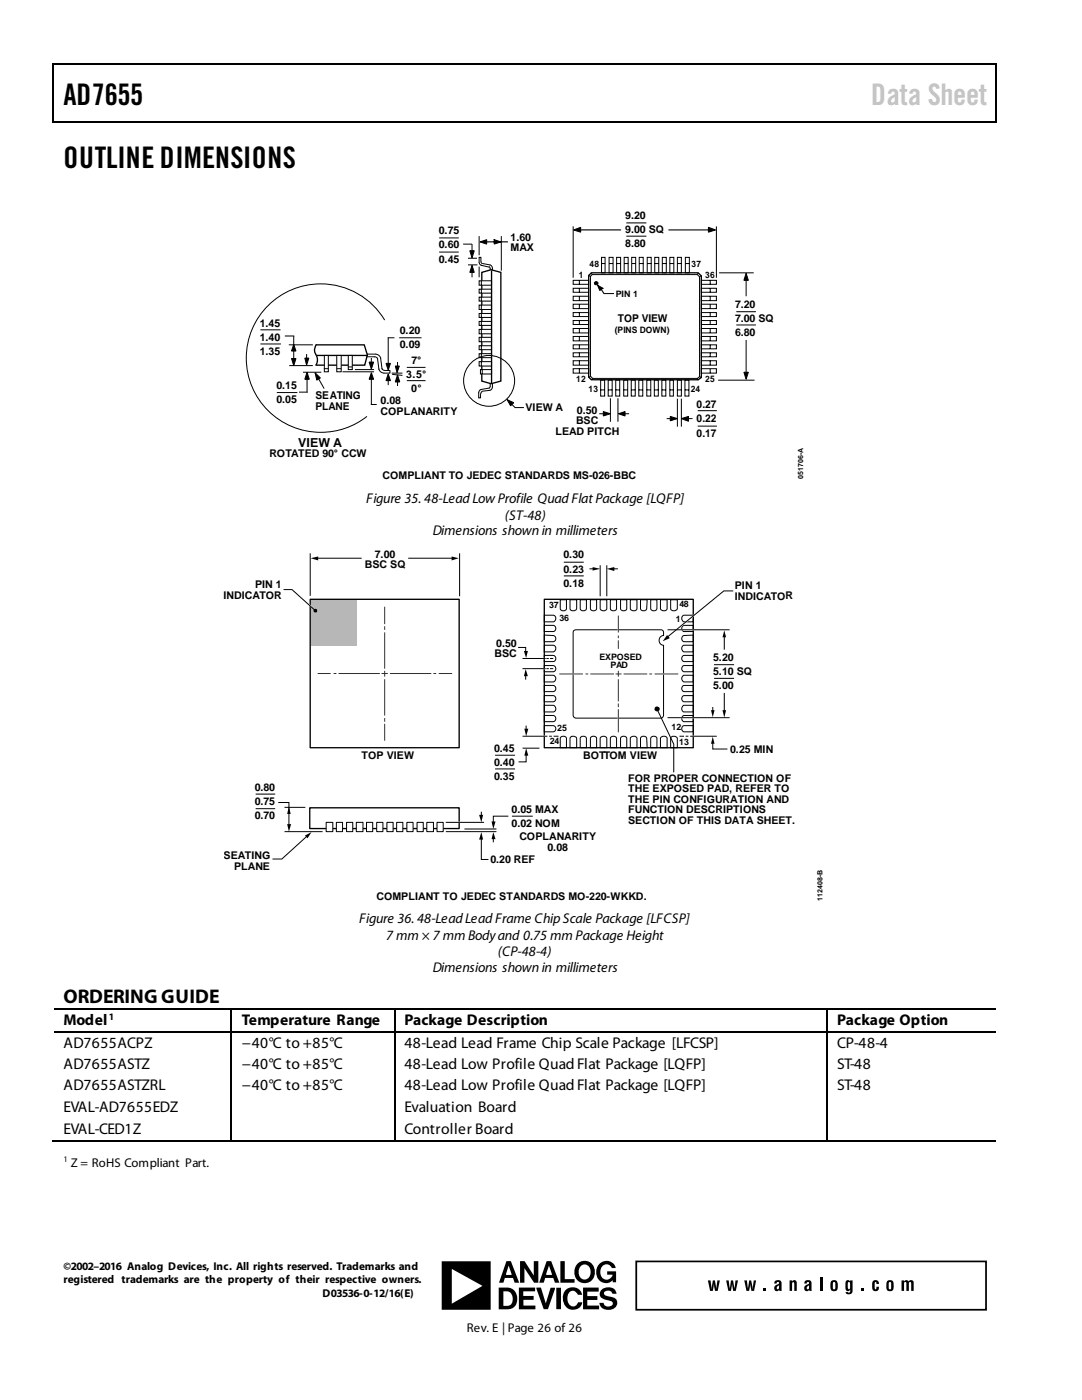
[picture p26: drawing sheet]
<svg xmlns="http://www.w3.org/2000/svg" width="216mm" height="279mm" viewBox="0 0 216 279" stroke-linecap="round" stroke-linejoin="round" font-family="sans-serif">
<defs><g id="words">
<g font-size="5.9">
<text x="12.7" y="20.9">AD7655</text>
<text x="12.7" y="33.6">OUTLINE DIMENSIONS</text>
</g>
<text font-size="5.9" fill="#c1c1c1" x="173.8" y="20.9">Data Sheet</text>
<text font-size="4" x="12.7" y="200.1">ORDERING GUIDE</text>
<g font-size="3.1">
<text x="12.7" y="204.6">Model</text>
<text x="12.7" y="209.1">AD7655ACPZ</text>
<text x="48.3" y="209.1">−40°C to +85°C</text>
<text x="48.3" y="204.6">Temperature Range</text>
<text x="80.7" y="209.1">48-Lead Lead Frame Chip Scale Package [LFCSP]</text>
<text x="80.7" y="204.6">Package Description</text>
<text x="167.1" y="209.1">CP-48-4</text>
<text x="167.1" y="204.6">Package Option</text>
<text x="12.7" y="213.4">AD7655ASTZ</text>
<text x="48.3" y="213.4">−40°C to +85°C</text>
<text x="80.7" y="213.4">48-Lead Low Profile Quad Flat Package [LQFP]</text>
<text x="167.1" y="213.4">ST-48</text>
<text x="12.7" y="217.6">AD7655ASTZRL</text>
<text x="12.7" y="221.8">EVAL-AD7655EDZ</text>
<text x="48.3" y="217.6">−40°C to +85°C</text>
<text x="80.7" y="217.6">48-Lead Low Profile Quad Flat Package [LQFP]</text>
<text x="80.7" y="221.8">Evaluation Board</text>
<text x="167.1" y="217.6">ST-48</text>
<text x="12.7" y="226.3">EVAL-CED1Z</text>
<text x="80.7" y="226.3">Controller Board</text>
</g>
<g font-size="2.8">
<text x="73.1" y="100.5">Figure 35. 48-LeadLow Profile Quad FlatPackage [LQFP]</text>
<text x="86.4" y="106.7">Dimensions shown in millimeters</text>
<text x="100.8" y="103.9">(ST-48)</text>
<text x="71.7" y="184.3">Figure 36. 48-LeadLeadFrame Chip Scale Package [LFCSP]</text>
<text x="77" y="187.7">7 mm × 7 mm Bodyand 0.75 mm Package Height</text>
<text x="99.3" y="190.8">(CP-48-4)</text>
<text x="86.4" y="193.9">Dimensions shown in millimeters</text>
</g>
<g font-size="2.5">
<text x="59.5" y="89.1">VIEW A</text>
<text x="14.1" y="232.8">Z = RoHS Compliant Part.</text>
<text x="93.1" y="265.9">Rev. E | Page 26 of 26</text>
</g>
<g font-size="2.3">
<text x="12.7" y="253.4">©2002–2016 Analog Devices, Inc. All rights reserved. Trademarks and</text>
<text x="12.7" y="256">registered trademarks are the property of their respective owners.</text>
<text x="64.3" y="258.8">D03536-0-12/16(E)</text>
</g>
<g font-size="2.1">
<text x="87.6" y="46.7">0.75</text>
<text x="124.8" y="46.5">9.00 SQ</text>
<text x="124.8" y="43.7">9.20</text>
<text x="87.6" y="49.6">0.60</text>
<text x="87.6" y="52.4">0.45</text>
<text x="101.9" y="48">1.60</text>
<text x="101.9" y="50.2">MAX</text>
<text x="124.8" y="49.4">8.80</text>
<text x="51.8" y="65.2">1.45</text>
<text x="123.3" y="64.2">TOP VIEW</text>
<text x="146.7" y="64.3">7.00 SQ</text>
<text x="146.7" y="61.5">7.20</text>
<text x="51.8" y="68">1.40</text>
<text x="51.8" y="70.8">1.35</text>
<text x="79.8" y="66.7">0.20</text>
<text x="79.8" y="69.5">0.09</text>
<text x="146.7" y="67.1">6.80</text>
<text x="55.1" y="77.7">0.15</text>
<text x="81.1" y="75.4">3.5°</text>
<text x="82.1" y="72.6">7°</text>
<text x="55.1" y="80.5">0.05</text>
<text x="63" y="79.6">SEATING</text>
<text x="63" y="81.8">PLANE</text>
<text x="76" y="80.7">0.08</text>
<text x="76" y="82.8">COPLANARITY</text>
<text x="82" y="78.2">0°</text>
<text x="104.9" y="82">VIEW A</text>
<text x="115.1" y="82.6">0.50</text>
<text x="139" y="81.5">0.27</text>
<text x="110.8" y="86.8">LEAD PITCH</text>
<text x="114.9" y="84.7">BSC</text>
<text x="139" y="84.3">0.22</text>
<text x="139" y="87.1">0.17</text>
<text x="53.8" y="91.3">ROTATED 90° CCW</text>
<text x="76.4" y="95.5">COMPLIANT TO JEDEC STANDARDS MS-026-BBC</text>
<text x="72.8" y="113.4">BSC SQ</text>
<text x="74.8" y="111.3">7.00</text>
<text x="112.4" y="111.5">0.30</text>
<text x="44.6" y="119.5">INDICATOR</text>
<text x="50.9" y="117.4">PIN 1</text>
<text x="112.4" y="114.3">0.23</text>
<text x="112.4" y="117.1">0.18</text>
<text x="146.6" y="117.6">PIN 1</text>
<text x="146.6" y="119.7">INDICATOR</text>
<text x="98.7" y="131.2">BSC</text>
<text x="99" y="129.1">0.50</text>
<text x="142.3" y="131.9">5.20</text>
<text x="142.3" y="134.7">5.10 SQ</text>
<text x="142.3" y="137.6">5.00</text>
<text x="72.1" y="151.4">TOP VIEW</text>
<text x="98.6" y="150">0.45</text>
<text x="98.6" y="152.8">0.40</text>
<text x="98.6" y="155.7">0.35</text>
<text x="116.4" y="151.5">BOTTOM VIEW</text>
<text x="125.4" y="156">FOR PROPER CONNECTION OF</text>
<text x="145.7" y="150.3">0.25 MIN</text>
<text x="50.8" y="157.9">0.80</text>
<text x="50.8" y="160.7">0.75</text>
<text x="125.4" y="158.1">THE EXPOSED PAD, REFER TO</text>
<text x="125.4" y="160.2">THE PIN CONFIGURATION AND</text>
<text x="50.8" y="163.5">0.70</text>
<text x="102.1" y="162.2">0.05 MAX</text>
<text x="102.1" y="165">0.02 NOM</text>
<text x="103.6" y="167.7">COPLANARITY</text>
<text x="125.4" y="162.3">FUNCTION DESCRIPTIONS</text>
<text x="125.4" y="164.4">SECTION OF THIS DATA SHEET.</text>
<text x="44.6" y="171.5">SEATING</text>
<text x="46.7" y="173.6">PLANE</text>
<text x="97.9" y="172.2">0.20 REF</text>
<text x="109.2" y="169.8">0.08</text>
<text x="75.1" y="179.7">COMPLIANT TO JEDEC STANDARDS MO-220-WKKD.</text>
</g>
<text font-size="2" x="21.7" y="203.5">1</text>
<g font-size="1.8">
<text x="117.6" y="53.3">48</text>
<text x="138" y="53.2">37</text>
<text x="115.5" y="55.5">1</text>
<text x="122.9" y="59.2">PIN 1</text>
<text x="140.7" y="55.4">36</text>
<text x="122.7" y="66.5">(PINS DOWN)</text>
<text x="115" y="76.3">12</text>
<text x="140.7" y="76.2">25</text>
<text x="117.4" y="78.3">13</text>
<text x="137.8" y="78.3">24</text>
<text x="109.6" y="121.3">37</text>
<text x="111.6" y="123.9">36</text>
<text x="134.9" y="124.1">1</text>
<text x="135.6" y="121.2">48</text>
<text x="119.6" y="131.7">EXPOSED</text>
<text x="121.8" y="133.3">PAD</text>
<text x="109.7" y="148.5">24</text>
<text x="111.2" y="145.9">25</text>
<text x="134" y="145.8">12</text>
<text x="135.5" y="148.6">13</text>
</g>
<text font-size="1.7" x="12.7" y="232">1</text>
<g font-size="1.4">
<text x="160.2" y="95.6" transform="rotate(-90 160.2 95.6)">051706-A</text>
<text x="164.1" y="179.9" transform="rotate(-90 164.1 179.9)">112408-B</text>
</g>
</g></defs>
<g fill="#000">
<path d="M10.4 12.7h.3v1.1h-.3zM10.4 12.7h.3v.3h-.3zM133.5 12.7h.3v.3h-.3zM198.7 12.7h.3v1.1h-.3zM198.7 12.7h.3v.3h-.3zM10.4 24.3h.3v.3h-.3zM133.2 24.3h.3v.3h-.3zM198.7 24.3h.3v.3h-.3zM114.5 45.9l1.4-.5v.9zM141.4 45.4l1.4 .5-1.4 .4zM148.9 54.5l.4 1.4h-.9zM148.4 74.3h.9l-.4 1.4z"/>
<path d="M120.4 82.1l1.4 .5-1.4 .4zM123.4 82.6l1.3-.5v.9zM133.7 83.1l1.5 .4-1.5 .5zM136 83.5l1.4-.4v1z"/>
</g>
<path d="M10.6 13.8v10.5M10.7 12.8h122.8M133.8 12.8h64.9M198.8 13.8v10.5M10.7 24.4h188" fill="none" stroke="#000" stroke-width=".28"/>
<g fill="none" stroke="#000" stroke-width=".2">
<path d="M100 47.2v6.7M114.4 45.3v10M114.4 59.1h3.1v.9h-3.1zM114.4 57.5h3.1v.8h-3.1zM114.4 55.9h3.1v.8h-3.1zM114.5 45.9l1.4-.5v.9zM115.6 59.1v.8M115.6 57.5v.8M115.6 55.9v.8M115.7 45.9h8.1M120 51.4h.7v3h-.7zM120 52.6h.7"/>
<path d="M121.5 51.4h.8v3h-.8zM121.5 52.6h.8M123 51.4h.8v3h-.8zM123 52.6h.8M124.5 51.4h.8v3h-.8zM124.5 52.6h.8M126 51.4h.8v3h-.8zM126.1 52.6h.7M127.6 51.4h.7v3h-.7zM127.6 52.6h.7M129.1 51.4h.8v3h-.8zM129.1 52.6h.8"/>
<path d="M130.6 51.4h.8v3h-.8zM130.6 52.6h.8M132.2 51.4h.8v3h-.8zM132.2 52.6h.8M133.7 51.4h.8v3h-.8zM133.7 52.6h.8M135.2 51.4h.8v3h-.8zM135.3 52.6h.7M136.8 51.4h.8v3h-.8zM136.8 52.6h.8M139.9 59.1h3.1v.9h-3.1zM139.9 57.5h3.1v.8h-3.1z"/>
<path d="M139.9 55.9h3.1v.8h-3.1zM141.4 45.4l1.4 .5-1.4 .4zM141.7 59.1v.9M141.7 57.5v.8M141.7 55.9v.8M143 45.3v10M143.5 54.4h6.9M148.9 54.5l.4 1.4h-.9zM96.2 78.2l-.2 .4M97.8 77l-.1 .4-1.7 .3a.69 .69 0 0 0-.5 .7M98.3 77.1a.71 .71 0 0 1-.6 .8l-1.5 .2M114.4 73.6h3.1v.9h-3.1z"/>
<path d="M114.4 70.4h3.1v.8h-3.1zM114.4 67.1h3.1v.9h-3.1zM114.4 72h3.1v.9h-3.1zM114.4 68.8h3.1v.8h-3.1zM114.4 65.6h3.1v.8h-3.1zM114.4 64h3.1v.8h-3.1zM114.4 62.4h3.1v.8h-3.1zM114.4 60.7h3.1v.9h-3.1zM115.6 73.6v.9M115.6 70.4v.8M115.6 67.1v.9M115.6 72v.8"/>
<path d="M115.6 68.8v.8M115.6 65.6v.8M115.6 64v.8M115.6 62.4v.8M115.6 60.7v.9M119.9 75.9h.7v3.1h-.7zM119.9 77.8h.7M121.4 75.9h.8v3.1h-.8zM121.4 77.8h.8M121.8 79.6v4.5M122.9 75.9h.8v3.1h-.8zM122.9 77.8h.8"/>
<path d="M123.3 79.6v4.5M124.5 75.9h.8v3.1h-.8zM124.5 77.8h.7M126 75.9h.8v3.1h-.8zM126 77.8h.8M127.5 75.9h.8v3.1h-.8zM127.5 77.8h.8M129.1 75.9h.8v3.1h-.8zM129.1 77.8h.7M130.6 75.9h.8v3.1h-.8zM130.6 77.8h.8M132.1 75.9h.8v3.1h-.8z"/>
<path d="M132.1 77.8h.8M133.7 75.9h.7v3.1h-.7zM133.7 77.8h.7M135.2 79.7v5.3M135.2 75.9h.8v3.1h-.8zM135.2 77.8h.8M136 79.7v5.3M136.7 75.9h.8v3.1h-.8zM136.7 77.8h.8M139.9 73.6h3.1v.9h-3.1zM139.9 70.4h3.1v.8h-3.1zM139.9 67.1h3.1v.9h-3.1z"/>
<path d="M139.9 72h3.1v.9h-3.1zM139.9 68.8h3.1v.8h-3.1zM139.9 65.6h3.1v.8h-3.1zM139.9 64h3.1v.8h-3.1zM139.9 62.4h3.1v.8h-3.1zM139.9 60.7h3.1v.9h-3.1zM141.7 73.7v.8M141.7 70.4v.8M141.7 67.2v.8M141.7 72v.9M141.7 68.8v.8M141.7 65.6v.8"/>
<path d="M141.7 64v.8M141.7 62.4v.8M141.7 60.8v.8M143.3 75.9h7.3M148.4 74.3h.9l-.4 1.4zM148.9 67.9v6.7M119.7 82.6h1.4M120.4 82.1l1.4 .5-1.4 .4zM123.4 82.6l1.3-.5v.9zM124.1 82.6h1.3M133.1 83.5h1.4M133.7 83.1l1.5 .4-1.5 .5z"/>
<path d="M136 83.5l1.4-.4v1zM136.7 83.5h1.4M139.3 82h3.7M139.3 85h3.7"/>
</g>
<path d="M95.5 78.4l.4 .2v.8h-.4z" fill-rule="evenodd" fill="#fff"/>
<path d="M95.6 52.3l.1 .3 .4 .3M96 52.2l.2 .4M96 52.9l1.6 .4M96.3 52.6l1.4 .3a.71 .71 0 0 1 .6 .8M97.6 53.2l.2 .5M95.5 78.4v1h.4v-.8M97.8 76.5v.5M98.3 76.5v.7" fill="none" stroke="#000" stroke-width=".2"/>
<path d="M95.6 51.4h.4v.8l-.4 .1z" fill-rule="evenodd" fill="#fff"/>
<path d="M96 52.2v-.8h-.4v.9M97.8 53.7v.6M98.3 53.6v.7" fill="none" stroke="#000" stroke-width=".2"/>
<path d="M96.1 54.4l1.9-.6 1.9 .6v21.7l-1.9 .5-1.9-.5z" fill="#fff"/>
<path d="M96.1 54.4l1.9-.6 1.9 .6v21.7l-1.9 .5-1.9-.5z" fill="none" stroke="#000" stroke-width=".27"/>
<path d="M95.9 73.8v.8h2.2v-.8zM96.2 73.8v.8z" fill="#fff"/>
<path d="M95.9 73.8h2.2v.8h-2.2zM96.2 73.8v.8" fill="none" stroke="#000" stroke-width=".2"/>
<path d="M95.6 56v.9h2.5v-.9zM96 56.1v.8z" fill="#fff"/>
<path d="M95.6 56h2.5v.9h-2.5zM96 56.1v.8" fill="none" stroke="#000" stroke-width=".2"/>
<path d="M95.6 57.7v.8h2.5v-.8zM96 57.7v.8z" fill="#fff"/>
<path d="M95.6 57.7h2.5v.8h-2.5zM96 57.7v.8" fill="none" stroke="#000" stroke-width=".2"/>
<path d="M95.6 60.9v.9h2.5v-.9zM96 60.9v.9z" fill="#fff"/>
<path d="M95.6 60.9h2.5v.9h-2.5zM96 60.9v.9" fill="none" stroke="#000" stroke-width=".2"/>
<path d="M95.6 64.1v.8h2.5v-.8zM96 64.1v.8z" fill="#fff"/>
<path d="M95.6 64.1h2.5v.8h-2.5zM96 64.1v.8" fill="none" stroke="#000" stroke-width=".2"/>
<path d="M95.6 59.3v.8h2.5v-.8zM96 59.3v.8z" fill="#fff"/>
<path d="M95.6 59.3h2.5v.8h-2.5zM96 59.3v.8" fill="none" stroke="#000" stroke-width=".2"/>
<path d="M95.6 62.6v.8h2.5v-.8zM96 62.6v.8z" fill="#fff"/>
<path d="M95.6 62.6h2.5v.8h-2.5zM96 62.6v.8" fill="none" stroke="#000" stroke-width=".2"/>
<path d="M95.6 65.7v.9h2.5v-.9zM96 65.7v.8z" fill="#fff"/>
<path d="M95.6 65.7h2.5v.9h-2.5zM96 65.7v.8" fill="none" stroke="#000" stroke-width=".2"/>
<path d="M95.6 67.3v.9h2.5v-.9zM96 67.4v.8z" fill="#fff"/>
<path d="M95.6 67.3h2.5v.9h-2.5zM96 67.4v.8" fill="none" stroke="#000" stroke-width=".2"/>
<path d="M95.6 69v.8h2.5v-.8zM96 69v.8z" fill="#fff"/>
<path d="M95.6 69h2.5v.8h-2.5zM96 69v.8" fill="none" stroke="#000" stroke-width=".2"/>
<path d="M95.6 70.6v.8h2.5v-.8zM96 70.6v.8z" fill="#fff"/>
<path d="M95.6 70.6h2.5v.8h-2.5zM96 70.6v.8" fill="none" stroke="#000" stroke-width=".2"/>
<path d="M95.6 72.2v.9h2.5v-.9zM96 72.2v.8z" fill="#fff"/>
<g fill="none" stroke="#000" stroke-width=".2">
<path d="M87.7 47.5h3.7M87.7 50.3h3.7M92.5 48.7h1.6M93.5 51.5h1.6M93.5 52.9h1.7M93.7 50h.9l-.4 1.5zM94.2 48.8v1.9M94.2 53.8v1.4M94.2 52.9l.4 1.5h-.9zM95.6 53.3v1.9M95.6 47.2v3.6M95.8 48.3l1.3-.5v.9z"/>
<path d="M96.5 48.3h4.8M98.6 47.8l1.3 .5-1.3 .4zM119.2 56.9l1.1 .6-.6 .5zM119.8 57.4l.7 1.1M120.6 58.6h1.8M52.1 65.8h3.8M52.1 68.6h3.9M74.6 71.2a.58 .58 0 0 1 .7 .4l.3 2.1M74.9 70.7a1.06 1.06 0 0 1 1.1 .9l.2 2M75.6 73.6a1.06 1.06 0 0 0 1.1 .9M76.2 73.5a.58 .58 0 0 0 .7 .4M79.8 67.4h4.2"/>
<path d="M95.6 72.2h2.5v.9h-2.5zM96 72.2v.8M101.2 79.8l1.3 .6-.6 .6zM102 80.5l.8 .8h1.7"/>
<circle cx="119" cy="56.5" r=".34"/>
<circle cx="97.6" cy="76" r="5.1"/>
</g>
<path d="M98.1 54.1v22.3" fill="none" stroke="#000" stroke-width=".27"/>
<g fill="#000">
<path d="M94.2 52.9l.4 1.5h-.9zM93.7 50h.9l-.4 1.5zM95.8 48.3l1.3-.5v.9zM120.6 58.6h1.8zM101.2 79.8l1.3 .6-.6 .6z"/>
<path d="M98.6 47.8l1.3 .5-1.3 .4zM96.5 48.3h4.8z"/>
<path d="M119.2 56.9l.5 1.1 .6-.5zM119.8 57.4l.7 1.1z"/>
<circle cx="119" cy="56.5" r=".34"/>
</g>
<path d="M76.9 73.9h.9v.6h-1.1z" fill-rule="evenodd" fill="#fff"/>
<g fill="none" stroke="#000" stroke-width=".2">
<path d="M55.3 78.3h3.9M56.9 67.1h1.7M57.7 68.8h4.6M57.8 73h4.5M58.2 71.6h.9l-.5 1.4zM58.6 67.1v5.2M58.6 68.7l.5 1.4h-.9zM60.6 74.3h3.4M60.8 71.5h.8l-.4 1.4zM61.2 70.8v1.4M61.3 74.3l.4 1.4h-.9zM61.3 75.6v2.7h-1.5"/>
<path d="M62.9 74.4l1 1-.7 .5zM63.5 75.4l1.1 2.1M68.4 74.2h6.1M70.9 73.8h3.6M73.2 71.2h1.4M73.3 70.7h1.6M73.7 72.3h.8l-.4 1.4zM74.1 71.6v1.3M74.1 74.4l.4 1.3h-.8zM74.1 75.3v5.3M76.9 73.9h.9v.6h-1.1M77 72.5h.9l-.4 1.3z"/>
<path d="M77.5 75.4v1.4M77.5 74.6l.4 1.4h-.9zM77.5 67.4h1.1M77.5 67.5v5.3M81.3 76h3.5M81.3 73.3h3.5M74.1 80.7h1"/>
</g>
<path d="M63 68.8h9.7l.6 2-.5 2.1h-9.9M63.2 70.9h10" fill="none" stroke="#000" stroke-width=".27"/>
<path d="M58.6 68.7l.5 1.4h-.9zM58.2 71.6h.9l-.5 1.4zM61.3 74.3l.4 1.4h-.9zM60.8 71.5h.8l-.4 1.4zM62.9 74.4l1 1-.7 .5zM73.7 72.3h.8l-.4 1.4zM74.1 74.4l.4 1.3h-.8zM77.5 74.6l.4 1.4h-.9zM77 72.5h.9l-.4 1.3z" fill="#000"/>
<path d="M67.2 70.9h.9v3.3h-.9z" fill="#fff" stroke="#000" stroke-width=".2"/>
<path d="M67.3 73.6h.7" fill="none" stroke="#000" stroke-width=".2"/>
<path d="M69.5 70.9h.8v2.9h-.8z" fill="#fff" stroke="#000" stroke-width=".2"/>
<path d="M69.4 73.2h.9" fill="none" stroke="#000" stroke-width=".2"/>
<path d="M64.7 70.9h.8v3.3h-.8z" fill="#fff" stroke="#000" stroke-width=".2"/>
<g fill="none" stroke="#000" stroke-width=".2">
<path d="M117.5 55l.3 .2M117.8 55.2l.4-.4h20.9l.5 .4v20l-.5 .3h-20.8l-.5-.4zM118 54.5l.2 .3M125.1 44.5h3.8M125.1 47.1h3.8M133.5 45.9h8.1M139.3 54.4l-.2 .4M139.9 55l-.3 .2M148.9 55.7v3.4M64.7 73.6h.7M76.8 63.9a14.8 14.8 0 0 0-21-4.8 14.8 14.8 0 0 0-3.8 21.1 14.8 14.8 0 0 0 21.2 2.9M78.3 74.5h1.9"/>
<path d="M78.3 74.7l1.9 .2M78.9 73.1h.8l-.5 1.3zM79.3 75.8v1.1M79.3 74.8l.5 1.4h-.9zM79.3 72.3v1.4M117.8 75.1l-.3 .2M118.3 75.5l-.3 .3M139.1 75.5l.2 .4M139.6 75.2l.3 .1M147 62.2h3.7M147 64.9h3.7M131.1 141.5l3.3 7v5.6"/>
</g>
<path d="M117.5 55l.5-.6h21.3l.6 .7v20.2l-.6 .5h-21.3l-.5-.5zM63.1 68.7a2.14 2.14 0 0 0 .2 2.6 1.9 1.9 0 0 1-.3 1.6" fill="none" stroke="#000" stroke-width=".27"/>
<path d="M78.9 73.1h.8l-.5 1.3z" fill="#000"/>
<g fill="#000">
<path d="M79.3 74.8l.5 1.4h-.9z"/>
<circle cx="131.1" cy="141.5" r=".51"/>
</g>
<path d="M62.1 119.8h9.1v9.1h-9.1z" fill="#b5b7b9"/>
<path d="M108.6 119.6h29.7v29.6h-29.7zM61.8 161.2h29.8v4.2h-29.8z" fill="none" stroke="#000" stroke-width=".26"/>
<g fill="none" stroke="#000" stroke-width=".2">
<path d="M61.9 110.5v8.3M91.7 110.5v8.4M111.8 119.7h1.2v1.8a.66 .66 0 0 1-.6 .4 .66 .66 0 0 1-.6-.4zM113.7 119.7h1.4v1.8a.72 .72 0 0 1-.7 .4 .72 .72 0 0 1-.7-.4zM115.8 119.7h1.2v1.8a.66 .66 0 0 1-.6 .4 .66 .66 0 0 1-.6-.4zM117.8 119.7h1.2v1.8a.66 .66 0 0 1-.6 .4 .66 .66 0 0 1-.6-.4zM119.8 119.7h1.3v1.8a.72 .72 0 0 1-.7 .4 .72 .72 0 0 1-.6-.4zM121.8 119.7h1.2v1.8a.66 .66 0 0 1-.6 .4 .66 .66 0 0 1-.6-.4zM123.8 119.7h1.3v1.8a.66 .66 0 0 1-.7 .4 .66 .66 0 0 1-.6-.4zM125.8 119.7h1.3v1.8a.72 .72 0 0 1-.7 .4 .72 .72 0 0 1-.6-.4zM127.8 119.7h1.3l-.1 1.8a.66 .66 0 0 1-.6 .4 .66 .66 0 0 1-.6-.4zM129.8 119.7h1.3v1.8a.66 .66 0 0 1-.6 .4 .66 .66 0 0 1-.7-.4z"/>
<path d="M131.8 119.7h1.3v1.8a.72 .72 0 0 1-.7 .4 .72 .72 0 0 1-.6-.4zM133.8 119.7h1.3v1.8a.72 .72 0 0 1-.6 .4 .72 .72 0 0 1-.7-.4zM108.6 138.8h1.8a.62 .62 0 0 1 .5 .6 .62 .62 0 0 1-.5 .7h-1.8zM108.6 136.8h1.8a.62 .62 0 0 1 .5 .6 .62 .62 0 0 1-.5 .6h-1.8zM108.6 134.8h1.8a.68 .68 0 0 1 .5 .6 .68 .68 0 0 1-.5 .7h-1.8zM108.6 132.8h1.8a.62 .62 0 0 1 .5 .6 .62 .62 0 0 1-.5 .7h-1.8zM108.6 130.8h1.8a.62 .62 0 0 1 .5 .6 .62 .62 0 0 1-.5 .6h-1.8zM108.6 128.8h1.8a.68 .68 0 0 1 .5 .6 .68 .68 0 0 1-.5 .7h-1.8zM108.6 126.7l1.8 .1a.62 .62 0 0 1 .5 .7 .62 .62 0 0 1-.5 .6h-1.8zM108.6 124.8h1.8a.62 .62 0 0 1 .5 .6 .62 .62 0 0 1-.5 .6h-1.8zM108.6 122.8h1.8a.68 .68 0 0 1 .5 .6 .68 .68 0 0 1-.5 .7h-1.8zM133.2 125.7h12.4"/>
<path d="M136.3 138.9l2-.1v1.3h-1.8a.66 .66 0 0 1-.2-1.2zM136.3 136.9l2-.1v1.2h-1.8a.66 .66 0 0 1-.2-1.1zM136.3 134.9l2-.1v1.3h-1.8a.74 .74 0 0 1-.2-1.2zM136.3 132.9l2-.1v1.3h-1.8a.66 .66 0 0 1-.2-1.2zM136.3 130.9l2-.1v1.2h-1.8a.66 .66 0 0 1-.2-1.1zM136.3 128.9l2-.1v1.3h-1.8a.75 .75 0 0 1-.2-1.2zM136.3 126.9l2-.2v1.4h-1.8a.66 .66 0 0 1-.2-1.2zM136.3 124.9l2-.1v1.2h-1.8a.66 .66 0 0 1-.2-1.1zM136.3 122.9l2-.1v1.3h-1.8a.75 .75 0 0 1-.2-1.2zM142.5 132.7h4M142.5 135.4h4M98.8 150.7h4"/>
<path d="M98.8 153.5h4M108.6 144.8h1.8a.62 .62 0 0 1 .5 .6 .62 .62 0 0 1-.5 .7h-1.8zM108.6 142.8h1.8a.62 .62 0 0 1 .5 .6 .62 .62 0 0 1-.5 .6h-1.8zM108.6 140.8h1.8a.68 .68 0 0 1 .5 .6 .68 .68 0 0 1-.5 .7h-1.8zM111.9 147.1a.71 .71 0 0 1 1.1 .3v1.8h-1.2zM113.8 147.1a.77 .77 0 0 1 1.3 .3v1.8h-1.4zM115.9 147.1a.71 .71 0 0 1 1.1 .3v1.8h-1.2zM117.9 147.1a.71 .71 0 0 1 1.1 .3v1.8h-1.2zM119.8 147.2l.2-.1a.76 .76 0 0 1 1.1 .3v1.8h-1.3zM121.9 147.1a.71 .71 0 0 1 1.1 .3v1.8h-1.2zM123.9 147.1a.71 .71 0 0 1 1.2 .3v1.8h-1.3zM125.8 147.2l.2-.1a.76 .76 0 0 1 1.1 .3v1.8h-1.3z"/>
<path d="M127.9 147.1a.71 .71 0 0 1 1.1 .3l.1 1.8h-1.3zM129.9 147.1a.71 .71 0 0 1 1.2 .3v1.8h-1.3zM131.8 147.2l.2-.1a.76 .76 0 0 1 1.1 .3v1.8h-1.3zM133.2 143.2h12.4M133.9 147.1a.77 .77 0 0 1 1.2 .3v1.8h-1.3zM136.3 144.9l2-.1v1.3h-1.8a.66 .66 0 0 1-.2-1.2zM136.3 142.9l2-.1v1.2h-1.8a.66 .66 0 0 1-.2-1.1zM136.3 140.9l2-.1v1.3h-1.8a.7 .7 0 0 1-.2-1.2z"/>
</g>
<path d="M135.8 125.7h2.7M135.8 143.2h2.9" fill="none" stroke="#fff" stroke-width=".26"/>
<g fill="#fff" stroke="#000" stroke-width=".2">
<path d="M65.1 164.1h1.3v1.9h-1.3z"/>
<path d="M67.1 164.1h1.3v1.9h-1.3z"/>
<path d="M69.2 164.1h1.2v1.9h-1.2z"/>
<path d="M71.1 164.1h1.3v1.9h-1.3z"/>
<path d="M73.1 164.1h1.3v1.9h-1.3z"/>
<path d="M75.2 164.1h1.2v1.9h-1.2z"/>
<path d="M77.2 164.1h1.2v1.9h-1.2z"/>
<path d="M79.1 164.1h1.3v1.9h-1.3z"/>
<path d="M81.2 164.1h1.2v1.9h-1.2z"/>
<path d="M83.2 164.1h1.3v1.9h-1.3z"/>
<path d="M85.2 164.1h1.3v1.9h-1.3z"/>
<path d="M87.2 164.1h1.2v1.9h-1.2z"/>
</g>
<g fill="none" stroke="#000" stroke-width=".2">
<path d="M56.6 117.7h1.7l4.7 4.2M63.2 111.4h9M81.4 111.4h9M112.5 112.2h4M112.5 114.9h4M117.6 113.5h1M119.8 112.9v6M121.1 112.9v6M122.3 113.5h1M146.3 117.9h-1.9l-11.3 9.3M103.4 129.2h1.5v1M104.4 131.4h4.4"/>
<path d="M104.4 133.4h4.4M104.9 134.7v.9M109.1 131.4h.3M109.1 133.4h.3M109.8 131.4h.5M109.8 133.4h.5M114.5 125.8l.5-.1h16.9l.4 .2 .1 .9a.97 .97 0 0 0-.9 1 .97 .97 0 0 0 .9 1v13.9l-.3 .5-17.1 .1a.6 .6 0 0 1-.6-.6v-16.5zM144.5 126.9v2.8M144.5 138.3v3.7M51 158.5h3.9M104.3 146.9h4.9M104.3 149.3h3.3"/>
<path d="M105 150.5v1.5h-1.5M105 144.8v.9M109.6 146.9h.5M110.5 146.9h.9M135.6 146.9h.9M136.8 146.9h.6M137.7 146.9h5.3M142.2 141.2v.8M142.2 148.2v1.3h2.9M51 161.4h3.9M55.5 160.2h2.2v2.1M56.8 166h7.6"/>
<path d="M56.8 161.1h4.1M57.7 162.2v2.5M61.3 166.9l-5.1 4.5h-1.8M89 166h10.1M89.1 164.1h7.4M92.8 165.4h6.2M96 167.3v4.2h1.5M96 162.1v.8M98.4 167.2v.8M101.4 162.9h-3v1.3M102.1 162.9h4.2"/>
</g>
<g fill="#000">
<path d="M62 111.4l1.5-.3v.7zM90.1 111.1l1.4 .3-1.4 .4zM118.3 113.2l1.5 .3-1.5 .4zM121.1 113.5l1.5-.3v.8zM104.5 129.9h.8l-.3 1.4zM104.9 133.5l.4 1.4h-.8zM133.1 126.7l.5 .7-1.4 .6zM144.5 125.8l.4 1.4h-.7zM104.6 145.4h.8l-.4 1.5zM105 149.3l.4 1.5h-.8zM141.9 141.7h.7l-.4 1.4zM142.2 147l.4 1.4h-.7z"/>
<path d="M144.2 141.7h.7l-.4 1.5zM57.3 164.5h.8l-.4 1.5zM57.7 160.9l.3 1.5h-.7zM60.8 166.8l1.4-.7-.8 1.2zM95.6 162.6h.8l-.4 1.5zM96 166.1l.4 1.5h-.8zM98.1 163.9h.8l-.5 1.5zM98.4 166.1l.5 1.4h-.8zM46 201.2h.3v.3h-.3zM46 205.7h.3v.3h-.3zM78.7 201.2h.3v.3h-.3zM78.7 205.7h.3v.3h-.3z"/>
<path d="M164.8 201.2h.3v.3h-.3zM164.8 205.7h.3v.3h-.3zM46 227.5h.3v.3h-.3zM78.7 227.5h.3v.3h-.3zM164.8 227.5h.3v.3h-.3zM141.2 255.5h.6l.2 1.8 .2-1.8h.4l.3 1.8 .2-1.8h.5l-.4 2.1h-.5l-.3-1.3-.2 1.3h-.5zM144.9 255.5h.5l.2 1.8 .3-1.8h.4l.3 1.8 .2-1.8h.5l-.5 2.1h-.5l-.2-1.3-.2 1.3h-.6zM148.5 255.5h.5l.2 1.8 .3-1.8h.4l.3 1.8 .2-1.8h.5l-.4 2.1h-.6l-.2-1.3-.2 1.3h-.6zM152.3 257.1h.5v.5h-.5zM157.6 255.5h.4v.3a.49 .49 0 0 1 .5-.3 .49 .49 0 0 1 .4 .2l.1 1.9h-.5v-1.6l-.2-.1-.2 .2-.1 1.5h-.4zM163.6 254.8h.5v2.8h-.5zM171.9 257.1h.5v.5h-.5z"/>
<path d="M174.2 255.6a.69 .69 0 0 1 .8-.1 .69 .69 0 0 1 .4 .8h-.5l-.1-.4h-.2v1.4h.2l.1-.5h.5a.69 .69 0 0 1-.6 .9 .69 .69 0 0 1-.8-.8l.1-1zM179.9 255.5h.5v.3l.3-.3h.3l.3 .3a.55 .55 0 0 1 .6-.3 .55 .55 0 0 1 .4 .4v1.7h-.5v-1.6l-.2-.2-.2 .2v1.6h-.5l-.1-1.6-.2-.2-.2 .2v1.6h-.5z"/>
<path d="M103.8 251.7h.9l1.8 2.9v-2.9h.9v4.3h-.8l-2-2.9v2.9h-.8zM111.8 251.7h.9v3.6h1.9v.7h-2.8zM109.1 251.7h.9l1.6 4.3h-.9l-.3-1h-1.6l-.3 1h-.9zM101.1 251.7h.8l1.7 4.3h-.9l-.3-1h-1.7l-.3 1h-.8zM115.4 252.1a2.2 2.2 0 0 1 3.2 .8 2.2 2.2 0 0 1-1.2 3.1 2.22 2.22 0 0 1-2.6-1.1 2.22 2.22 0 0 1 .6-2.8zM119.7 252.1a1.88 1.88 0 0 1 3.1 1h-.7a1.22 1.22 0 0 0-1.5-.7 1.22 1.22 0 0 0-.8 1.4 1.24 1.24 0 0 0 .9 1.6 1.24 1.24 0 0 0 1.5-1h-1v-.7h1.7v2.2h-.6v-.4a1.93 1.93 0 0 1-2.3 .4 1.93 1.93 0 0 1-1-2l.3-1.3zM88.1 251.7h9.8v9.7h-9.8zM107 257h.9l1 3.1 1-3.1h.8l-1.4 4.3h-.8zM116.3 257h3.2v.8h-2.3v.9h2v.7h-2v1.2h2.3v.7h-3.2zM103.5 257h3.3v.7h-2.4v.9h2.1v.8h-2.1v1.2h2.4v.7h-3.3zM99.5 257h1.7a2.21 2.21 0 0 1 2 1.9 2.21 2.21 0 0 1-1.4 2.3l-2.3 .1zM111 257h.9v4.3h-.9zM113 257.4a1.93 1.93 0 0 1 3.2 1h-.9l-.1-.2a.99 .99 0 0 0-1.1-.6 .99 .99 0 0 0-.8 .9 1.67 1.67 0 0 0 1.1 2.2 1.1 1.1 0 0 0 .9-.8h.9a1.93 1.93 0 0 1-1.9 1.5 1.93 1.93 0 0 1-1.9-1.6 2.46 2.46 0 0 1 .6-2.4zM120.1 257.3a1.73 1.73 0 0 1 2.9 .9h-.8a.91 .91 0 0 0-.8-.6 .91 .91 0 0 0-.9 .5 1.11 1.11 0 0 0 1.2 .7 1.29 1.29 0 0 1 1.5 1.1 1.29 1.29 0 0 1-1.2 1.4 1.7 1.7 0 0 1-2.4-1.3h.9a.97 .97 0 0 0 .8 .8 .97 .97 0 0 0 1-.6 1.05 1.05 0 0 0-1.3-.8 1.2 1.2 0 0 1-1.2-.7 1.2 1.2 0 0 1 .3-1.4zM109.5 252.6l-.5 1.8h1.1zM101.5 252.6l-.5 1.8h1.1zM115.8 252.8a1.59 1.59 0 0 0 .8 2.6 1.54 1.54 0 0 0 1.3-1.5 1.54 1.54 0 0 0-1.2-1.6l-.6 .2zM90.1 253.2v7l6.2-3.6zM100.4 257.7v2.9a1.32 1.32 0 0 0 1.9-1 1.5 1.5 0 0 0-1.9-1.9z"/>
<path d="M154.6 255.7a.74 .74 0 0 1 .8-.3 .74 .74 0 0 1 .5 .7l.1 1.5h-.5v-.2a.57 .57 0 0 1-.8 .2 .57 .57 0 0 1-.2-.8l1-.7-.3-.3-.2 .1v.3h-.5zM155 256.8v.4l.2 .1 .2-.1 .1-.7z"/>
<path d="M160.6 255.7a.73 .73 0 0 1 .8-.3 .73 .73 0 0 1 .5 .7l.1 1.5h-.5v-.2a.6 .6 0 0 1-1 .1 .6 .6 0 0 1 .2-.9l.7-.5-.2-.3-.1 .1-.1 .3h-.5zM161.1 256.8l-.1 .4 .2 .1 .2-.1v-.7z"/>
<path d="M165.9 255.7a.75 .75 0 0 1 .8-.2 .75 .75 0 0 1 .5 .8 1.04 1.04 0 0 1-.8 1.4l-.3-.1a1.93 1.93 0 0 1-.2-1.9zM166.3 255.9l-.1 1.3 .2 .1 .3-.1v-1.1l-.1-.2z"/>
<path d="M168.8 255.6l.2-.1a.47 .47 0 0 1 .6 .3v-.3h.5v2.3a.73 .73 0 0 1-.7 .5 .73 .73 0 0 1-.7-.4h.9l.1-.5a.53 .53 0 0 1-.7 .2 .53 .53 0 0 1-.3-.6zM169.2 255.9v1l.2 .4 .2-.2v-1v-.2z"/>
<path d="M177 255.7a.74 .74 0 0 1 .9-.2 .74 .74 0 0 1 .4 .8 1.05 1.05 0 0 1-.7 1.4l-.4-.1a1.52 1.52 0 0 1-.3-1.7zM177.4 255.9l-.1 1.3 .3 .1 .2-.1v-1.1v-.2z"/>
<circle cx="62.9" cy="121.9" r=".37"/>
</g>
<path d="M61.6 120.7l.7 .5M108.3 131.4h.5M108.3 133.4h.5M114.3 134.5h.2M123.4 125.5v.3M123.5 135.9v.3M132.3 134.5h.3M138.7 122.6l-3.1 2.6M108.3 146.9h.6M123.4 143.1v.3M138.1 146.9h.5M91.4 164.1h.4" fill="none" stroke="#fff" stroke-width=".26"/>
<path d="M61.9 119.6h29.7v29.6h-29.7z" fill="none" stroke="#000" stroke-width=".26"/>
<g fill="none" stroke="#303030" stroke-width=".2">
<path d="M63.5 134.4h2.4M66.7 134.4h.3M67.6 134.4h8.1M76.2 134.4h1.1M76.8 121.2v3.3M76.8 125.1v.5M76.8 126.3v7.1M76.8 134v.9M76.8 135.6v7.1M77.9 134.4h8.1M86.6 134.4h.3M87.6 134.4h2.5"/>
<path d="M111.7 134.5h4.5M116.9 134.5h.4M117.9 134.5h4.5M122.9 134.5h1M123.4 123v3.1M123.4 126.8v.6M123.4 127.9v1.5M123.4 134v.9M123.4 135.6v4.3M124.5 134.5h4.5M129.7 134.5h.3M130.7 134.5h4.5"/>
<path d="M76.8 143.4v.5M76.8 144.6v3.1M123.4 140.5v.5M123.4 141.6v4.5"/>
</g>
<g fill="none" stroke="#000" stroke-width=".28">
<path d="M10.7 201.4h35.3M10.7 205.9h35.3M46.1 201.5v4.2M46.1 206v21.5M46.3 201.4h32.4M46.3 205.9h32.4M78.9 201.5v4.2M78.9 206v21.5M79 201.4h85.8M79 205.9h85.8M165 201.5v4.2M165 206v21.5"/>
<path d="M165.1 201.4h33.6M165.1 205.9h33.6M10.4 227.6h35.6M46.3 227.6h32.4M79 227.6h85.8M165.1 227.6h33.6"/>
</g>
<path d="M127 251.7h69.8v9.7h-69.8z" fill="none" stroke="#000" stroke-width=".35"/>
<use href="#words"/>
</svg>
